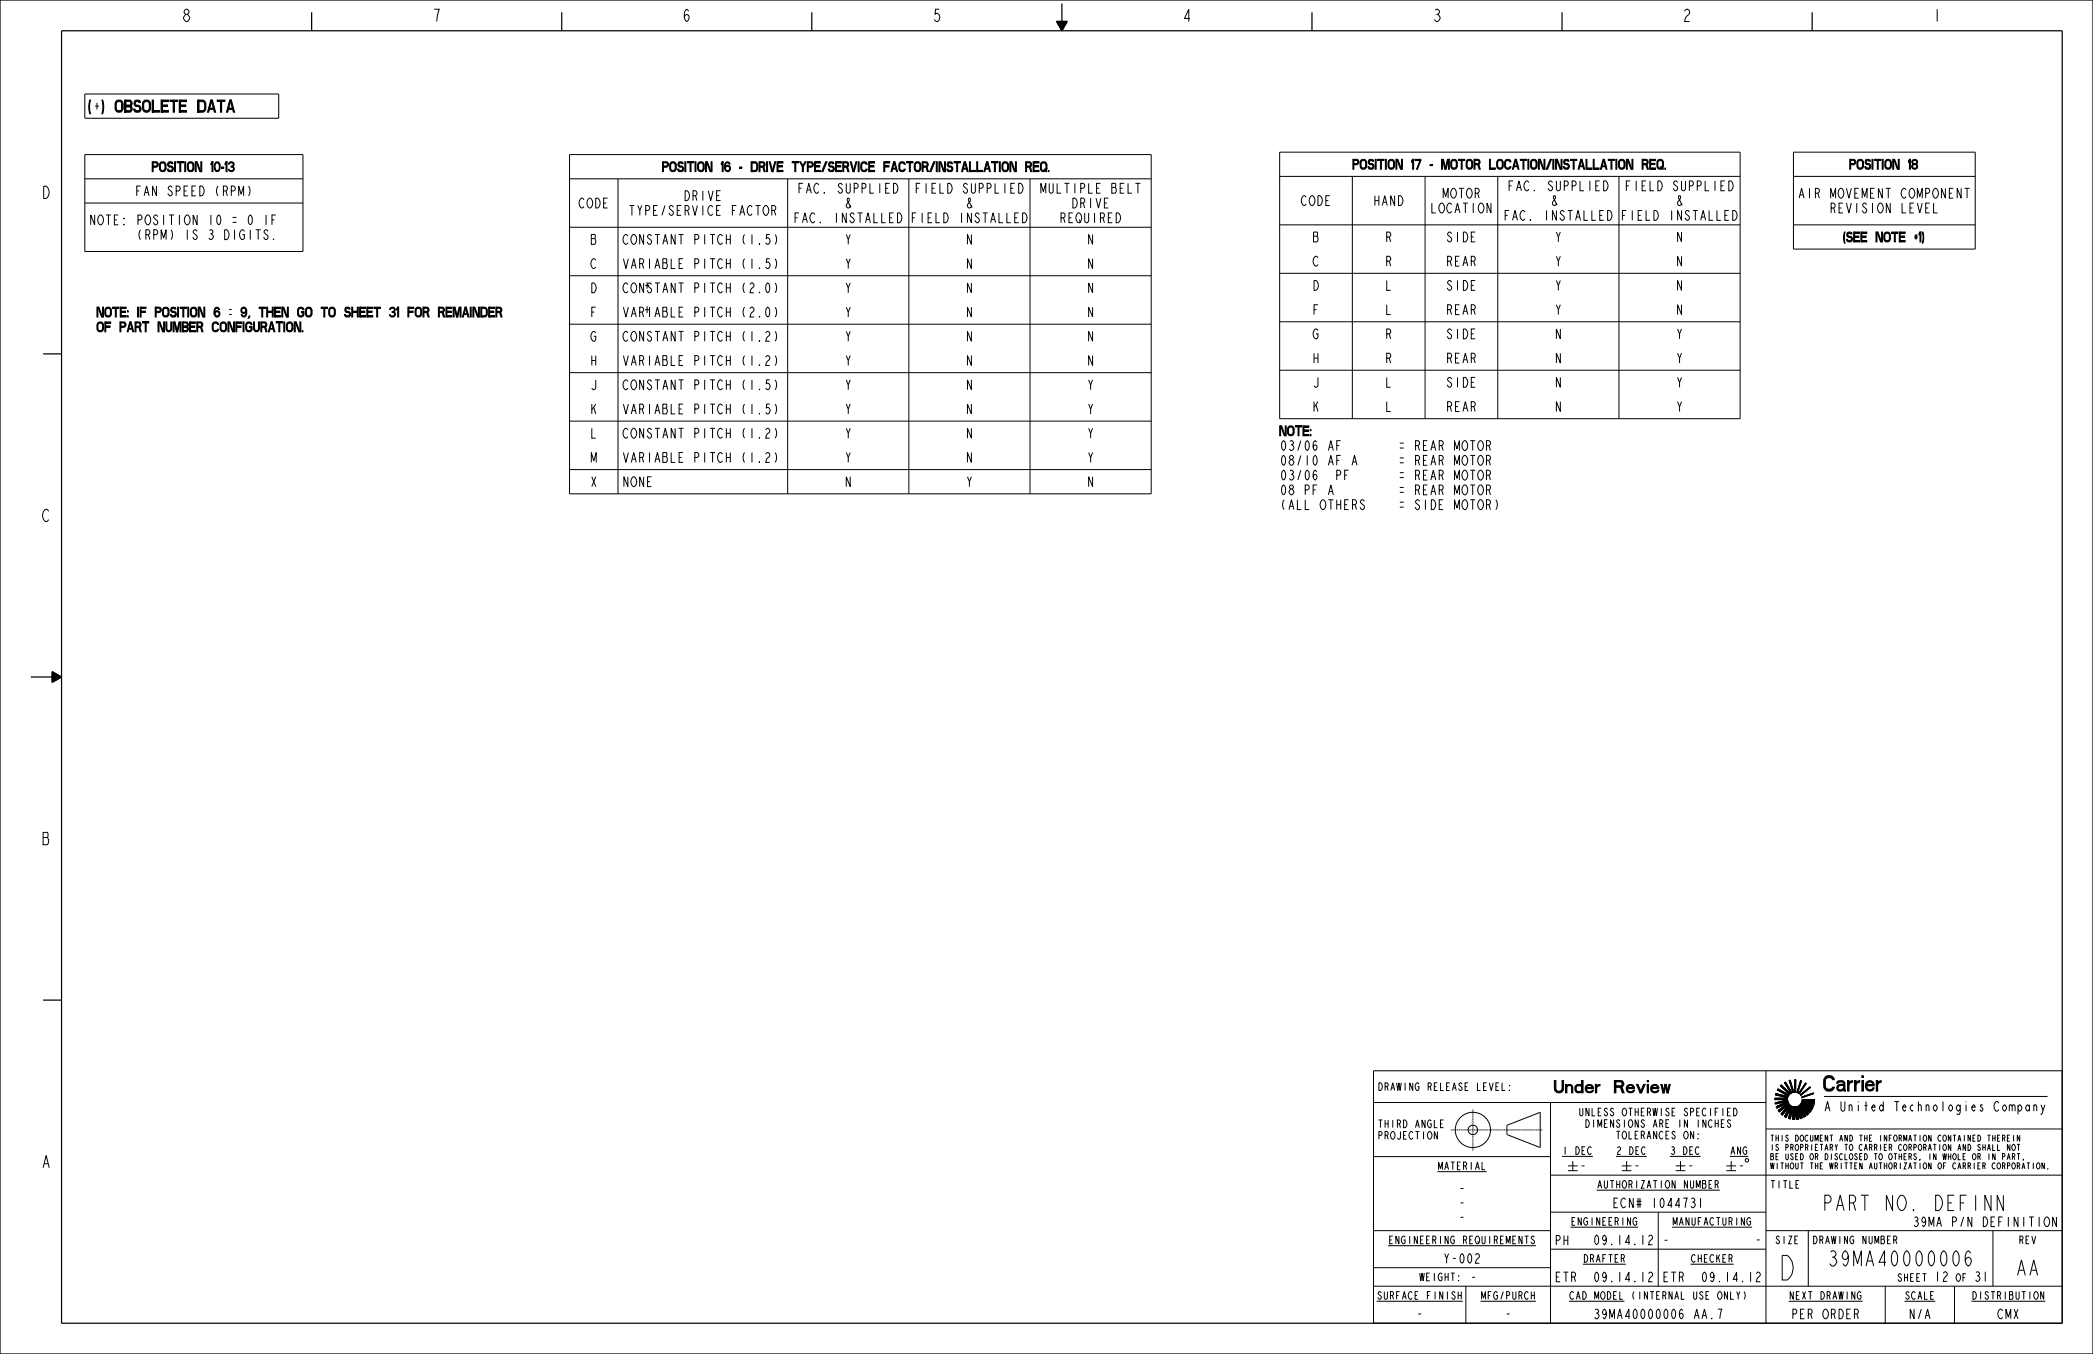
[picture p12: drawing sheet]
<svg xmlns="http://www.w3.org/2000/svg" width="864mm" height="559mm" viewBox="0 0 864 559" stroke-linecap="round" stroke-linejoin="round" font-family="sans-serif">
<defs><g id="words">
<text font-size="13.2" x="733.4" y="528.3">D</text>
<g font-size="8.3">
<text x="752.5" y="450.3">Carrier</text>
<text x="752.6" y="499.6">PART NO. DEFINN</text>
<text x="754.5" y="522.5">39MA40000006</text>
<text x="831.7" y="526.4">AA</text>
</g>
<g font-size="6.6">
<text x="75" y="8.9">8</text>
<text x="178.2" y="8.9">7</text>
<text x="281.4" y="8.9">6</text>
<text x="384.6" y="8.9">5</text>
<text x="487.8" y="8.9">4</text>
<text x="591" y="8.9">3</text>
<text x="694.1" y="8.9">2</text>
<text x="797.3" y="8.9">1</text>
<text x="17.1" y="81.9">D</text>
<text x="17.1" y="215.3">C</text>
<text x="17.1" y="348.6">B</text>
<text x="641.3" y="451">Under</text>
<text x="671.1" y="451">Review</text>
<text x="17.1" y="482">A</text>
</g>
<text font-size="6.5" x="36.6" y="46.3">( ) OBSOLETE DATA</text>
<g font-size="5.3">
<text x="38.4" y="45.8">+</text>
<text x="57.8" y="70.8">POSITION 10-13</text>
<text x="263.1" y="70.8">POSITION 16 - DRIVE TYPE/SERVICE FACTOR/INSTALLATION REQ.</text>
<text x="550.1" y="69.8">POSITION 17 - MOTOR LOCATION/INSTALLATION REQ.</text>
<text x="760.1" y="69.8">POSITION 18</text>
<text x="56.2" y="80.8">FAN SPEED (RPM)</text>
<text x="282.1" y="82.8">DRIVE</text>
<text x="329.4" y="79.7">FAC. SUPPLIED</text>
<text x="377.8" y="79.7">FIELD SUPPLIED</text>
<text x="429.4" y="79.7">MULTIPLE BELT</text>
<text x="595.1" y="81.8">MOTOR</text>
<text x="622.4" y="78.7">FAC. SUPPLIED</text>
<text x="670.8" y="78.7">FIELD SUPPLIED</text>
<text x="742.6" y="81.8">AIR MOVEMENT COMPONENT</text>
<text x="238.7" y="85.8">CODE</text>
<text x="259.9" y="88.9">TYPE/SERVICE FACTOR</text>
<text x="348.4" y="85.8">&amp;</text>
<text x="398.4" y="85.8">&amp;</text>
<text x="442.1" y="85.8">DRIVE</text>
<text x="536.7" y="84.8">CODE</text>
<text x="566.7" y="84.8">HAND</text>
<text x="590.3" y="87.9">LOCATION</text>
<text x="639.8" y="84.8">&amp;</text>
<text x="691.4" y="84.8">&amp;</text>
<text x="755.3" y="87.9">REVISION LEVEL</text>
<text x="36.6" y="92.8">NOTE: POSITION 10 = 0 IF</text>
<text x="327.8" y="91.9">FAC. INSTALLED</text>
<text x="376.2" y="91.9">FIELD INSTALLED</text>
<text x="437.3" y="91.9">REQUIRED</text>
<text x="620.8" y="90.9">FAC. INSTALLED</text>
<text x="669.2" y="90.9">FIELD INSTALLED</text>
<text x="55.6" y="98.9">(RPM) IS 3 DIGITS.</text>
<text x="243.4" y="100.8">B</text>
<text x="256.6" y="100.8">CONSTANT PITCH (1.5)</text>
<text x="348.4" y="100.8">Y</text>
<text x="398.4" y="100.8">N</text>
<text x="448.4" y="100.8">N</text>
<text x="541.4" y="99.8">B</text>
<text x="571.4" y="99.8">R</text>
<text x="596.7" y="99.8">SIDE</text>
<text x="641.4" y="99.8">Y</text>
<text x="691.4" y="99.8">N</text>
<text x="756.9" y="99.8">(SEE NOTE #1)</text>
<text x="243.4" y="110.8">C</text>
<text x="256.6" y="110.8">VARIABLE PITCH (1.5)</text>
<text x="348.4" y="110.8">Y</text>
<text x="398.4" y="110.8">N</text>
<text x="448.4" y="110.8">N</text>
<text x="541.4" y="109.8">C</text>
<text x="571.4" y="109.8">R</text>
<text x="596.7" y="109.8">REAR</text>
<text x="641.4" y="109.8">Y</text>
<text x="691.4" y="109.8">N</text>
<text x="265.4" y="119.8">+</text>
<text x="541.4" y="119.8">D</text>
<text x="571.4" y="119.8">L</text>
<text x="596.7" y="119.8">SIDE</text>
<text x="641.4" y="119.8">Y</text>
<text x="691.4" y="119.8">N</text>
<text x="243.4" y="120.8">D</text>
<text x="256.6" y="120.8">CONSTANT PITCH (2.0)</text>
<text x="348.4" y="120.8">Y</text>
<text x="398.4" y="120.8">N</text>
<text x="448.4" y="120.8">N</text>
<text x="40" y="130.8">NOTE: IF POSITION 6 = 9, THEN GO TO SHEET 31 FOR REMAINDER</text>
<text x="243.4" y="130.8">F</text>
<text x="256.6" y="130.8">VARIABLE PITCH (2.0)</text>
<text x="265.4" y="129.8">+</text>
<text x="348.4" y="130.8">Y</text>
<text x="398.4" y="130.8">N</text>
<text x="448.4" y="130.8">N</text>
<text x="541.4" y="129.8">F</text>
<text x="571.4" y="129.8">L</text>
<text x="596.7" y="129.8">REAR</text>
<text x="641.4" y="129.8">Y</text>
<text x="691.4" y="129.8">N</text>
<text x="40" y="136.9">OF PART NUMBER CONFIGURATION.</text>
<text x="243.4" y="140.8">G</text>
<text x="256.6" y="140.8">CONSTANT PITCH (1.2)</text>
<text x="348.4" y="140.8">Y</text>
<text x="398.4" y="140.8">N</text>
<text x="448.4" y="140.8">N</text>
<text x="541.4" y="139.8">G</text>
<text x="571.4" y="139.8">R</text>
<text x="596.7" y="139.8">SIDE</text>
<text x="641.4" y="139.8">N</text>
<text x="691.4" y="139.8">Y</text>
<text x="541.4" y="149.8">H</text>
<text x="571.4" y="149.8">R</text>
<text x="596.7" y="149.8">REAR</text>
<text x="641.4" y="149.8">N</text>
<text x="691.4" y="149.8">Y</text>
<text x="243.4" y="150.8">H</text>
<text x="256.6" y="150.8">VARIABLE PITCH (1.2)</text>
<text x="348.4" y="150.8">Y</text>
<text x="398.4" y="150.8">N</text>
<text x="448.4" y="150.8">N</text>
<text x="243.4" y="160.8">J</text>
<text x="256.6" y="160.8">CONSTANT PITCH (1.5)</text>
<text x="348.4" y="160.8">Y</text>
<text x="398.4" y="160.8">N</text>
<text x="448.4" y="160.8">Y</text>
<text x="541.4" y="159.8">J</text>
<text x="571.4" y="159.8">L</text>
<text x="596.7" y="159.8">SIDE</text>
<text x="641.4" y="159.8">N</text>
<text x="691.4" y="159.8">Y</text>
<text x="243.4" y="170.8">K</text>
<text x="256.6" y="170.8">VARIABLE PITCH (1.5)</text>
<text x="348.4" y="170.8">Y</text>
<text x="398.4" y="170.8">N</text>
<text x="448.4" y="170.8">Y</text>
<text x="541.4" y="169.8">K</text>
<text x="571.4" y="169.8">L</text>
<text x="596.7" y="169.8">REAR</text>
<text x="641.4" y="169.8">N</text>
<text x="691.4" y="169.8">Y</text>
<text x="528" y="179.8">NOTE:</text>
<text x="243.4" y="180.8">L</text>
<text x="256.6" y="180.8">CONSTANT PITCH (1.2)</text>
<text x="348.4" y="180.8">Y</text>
<text x="398.4" y="180.8">N</text>
<text x="448.4" y="180.8">Y</text>
<text x="528" y="185.9">03/06 AF</text>
<text x="575.5" y="185.9">= REAR MOTOR</text>
<text x="243.4" y="190.8">M</text>
<text x="256.6" y="190.8">VARIABLE PITCH (1.2)</text>
<text x="348.4" y="190.8">Y</text>
<text x="398.4" y="190.8">N</text>
<text x="448.4" y="190.8">Y</text>
<text x="528" y="192">08/10 AF A</text>
<text x="575.5" y="192">= REAR MOTOR</text>
<text x="243.4" y="200.8">X</text>
<text x="256.6" y="200.8">NONE</text>
<text x="348.4" y="200.8">N</text>
<text x="398.4" y="200.8">Y</text>
<text x="448.4" y="200.8">N</text>
<text x="528" y="198.1">03/06</text>
<text x="550.2" y="198.1">PF</text>
<text x="575.5" y="198.1">= REAR MOTOR</text>
<text x="528" y="204.2">08 PF A</text>
<text x="575.5" y="204.2">= REAR MOTOR</text>
<text x="528" y="210.3">(ALL OTHERS</text>
<text x="575.5" y="210.3">= SIDE MOTOR)</text>
</g>
<g font-size="5.2">
<text x="752.5" y="458.6">A United Technologies Company</text>
<text x="651.6" y="483.1">-</text>
<text x="673.9" y="483.1">-</text>
<text x="696.1" y="483.1">-</text>
<text x="717" y="483.1">-</text>
<text x="601.7" y="492.5">-</text>
<text x="601.7" y="498.4">-</text>
<text x="665.4" y="498.4">ECN# 1044731</text>
<text x="601.7" y="504.4">-</text>
<text x="790.5" y="506.2">39MA P/N DEFINITION</text>
<text x="641.3" y="513.9">PH</text>
<text x="657.9" y="513.7">09.14.12</text>
<text x="685.8" y="513.9">-</text>
<text x="724" y="513.7">-</text>
<text x="595.5" y="521.3">Y-002</text>
<text x="606.4" y="529.1">-</text>
<text x="641.3" y="529">ETR</text>
<text x="657.9" y="529">09.14.12</text>
<text x="685.8" y="529">ETR</text>
<text x="702.3" y="529">09.14.12</text>
<text x="798" y="528.8">12</text>
<text x="814.5" y="528.8">31</text>
<text x="584.2" y="544.3">-</text>
<text x="620.8" y="544.3">-</text>
<text x="657.7" y="544.3">39MA40000006</text>
<text x="698.6" y="544.3">AA.7</text>
<text x="739.3" y="544.3">PER ORDER</text>
<text x="787.5" y="544.3">N/A</text>
<text x="824" y="544.3">CMX</text>
</g>
<g font-size="4.1">
<text x="568.3" y="450.1">DRAWING RELEASE LEVEL:</text>
<text x="652" y="460.5">UNLESS OTHERWISE SPECIFIED</text>
<text x="568.3" y="465.4">THIRD ANGLE</text>
<text x="654.5" y="465.3">DIMENSIONS ARE IN INCHES</text>
<text x="568.3" y="470.1">PROJECTION</text>
<text x="666.9" y="470">TOLERANCES ON:</text>
<text x="644.7" y="476.4">1 DEC</text>
<text x="666.9" y="476.4">2 DEC</text>
<text x="689.1" y="476.4">3 DEC</text>
<text x="713.8" y="476.4">ANG</text>
<text x="593.3" y="482.7">MATERIAL</text>
<text x="659.4" y="490.4">AUTHORIZATION NUMBER</text>
<text x="730.2" y="490.4">TITLE</text>
<text x="648.4" y="505.7">ENGINEERING</text>
<text x="690.3" y="505.7">MANUFACTURING</text>
<text x="573.5" y="513.3">ENGINEERING REQUIREMENTS</text>
<text x="732.4" y="513.3">SIZE</text>
<text x="747.7" y="513.3">DRAWING NUMBER</text>
<text x="832.9" y="513.3">REV</text>
<text x="653.3" y="520.9">DRAFTER</text>
<text x="697.8" y="520.9">CHECKER</text>
<text x="585.9" y="528.6">WEIGHT:</text>
<text x="783" y="528.8">SHEET</text>
<text x="807" y="528.8">OF</text>
<text x="568.5" y="536.2">SURFACE FINISH</text>
<text x="611.2" y="536.2">MFG/PURCH</text>
<text x="647.7" y="536.2">CAD MODEL</text>
<text x="673.4" y="536.2">(INTERNAL USE ONLY)</text>
<text x="738.4" y="536.2">NEXT DRAWING</text>
<text x="786" y="536.2">SCALE</text>
<text x="813.8" y="536.2">DISTRIBUTION</text>
</g>
<g font-size="3.3">
<text x="730.2" y="471">THIS DOCUMENT AND THE INFORMATION CONTAINED THEREIN</text>
<text x="730.2" y="474.8">IS PROPRIETARY TO CARRIER CORPORATION AND SHALL NOT</text>
<text x="730.2" y="478.6">BE USED OR DISCLOSED TO OTHERS, IN WHOLE OR IN PART,</text>
<text x="730.2" y="482.4">WITHOUT THE WRITTEN AUTHORIZATION OF CARRIER CORPORATION.</text>
</g>
</g></defs>
<g fill="none" stroke="#000" stroke-width=".41">
<path d="M35 38.8h80v10h-80zM35 63.8h90v40h-90zM35 73.8h90M235 63.8h240v140h-240zM235 73.8h240M255 73.8v130M325 73.8v130M375 73.8v130M425 73.8v130M528 62.8h190v110h-190zM528 72.8h190M558 72.8v100"/>
<path d="M588 72.8v100M618 72.8v100M668 72.8v100M740 62.8h75v40h-75zM740 72.8h75M35 83.8h90M235 93.8h240M319.8 96.8a3.6 3.6 0 0 1 0 4M528 92.8h190M740 92.8h75M235 113.8h240M319.8 106.8a3.6 3.6 0 0 1 0 4"/>
<path d="M319.8 116.8a3.6 3.6 0 0 1 0 4M528 112.8h190M235 133.8h240M319.8 126.8a3.6 3.6 0 0 1 0 4M319.8 136.8a3.6 3.6 0 0 1 0 4M528 132.8h190M235 153.8h240M319.8 146.8a3.6 3.6 0 0 1 0 4M319.8 156.8a3.6 3.6 0 0 1 0 4M528 152.8h190M235 173.8h240M319.8 166.8a3.6 3.6 0 0 1 0 4"/>
<path d="M319.8 176.8a3.6 3.6 0 0 1 0 4M235 193.8h240M319.8 186.8a3.6 3.6 0 0 1 0 4M617.2 206.2a3.6 3.6 0 0 1 0 4.1M566.7 441.9h284.2v104.2h-284.2zM566.7 455h162M639.8 455v91.1M728.7 441.9v104.2M732.3 453.2h5.3l-5.3 .6zM732.3 453.2h5.3l-.1 .6h-5.2zM732.3 453.8l5.3-.6-.1 .6zM732.4 455.2l5.1-.6-5 1z"/>
<path d="M732.4 455.2l5.2-1.3-.1 .7zM732.4 455.2l5.2-1.3a3 3 0 0 0 3 3 3 3 0 0 0 3-3.1h5.1l-.1 1.2h-2.1l2.1 .4-.3 1.1-2.5-.5 2.3 .9-.4 1-2.8-1.2 2.4 1.7-.5 .7-2.7-1.7 2.2 2.2-.7 .6-2.4-2.3 1.9 2.7-.8 .5-2-2.9 1.4 3.2-.9 .3-1.4-3.4 .7 3.5-.8 .2-.8-3.7v3.7h-.8v-4.5l-1 4.3-.7-.2 1-4.6-2 4.2-.7-.4 2.1-4.3-3 3.7-.5-.5 3.1-3.9-3.9 3.1-.4-.5 4-3.2-4.5 2.2-.3-.6 4.6-2.2-5 1zM732.6 451.8l5.2 .8-.2 .5zM732.7 451.3l5.1 1.3-5.2-.8zM732.7 451.3l5.1 1.3-.2 .5-5-1.3zM732.9 456.8l4.6-2.2 .2 .2zM732.9 456.8l4.8-2v.4zM732.9 456.8l4.8-1.6-4.5 2.2zM733.4 449.8l4.8 2.1-.3 .4zM733.6 449.4l4.6 2.5-4.8-2.1zM733.6 449.4l4.6 2.5-.3 .4-4.5-2.5zM733.7 458.4l4.4-2.8z"/>
<path d="M733.7 458.4l4.3-2.6-3.9 3.1zM733.7 458.4l4-3.2 .4 .4zM734.6 448.1l4.1 3.3-.3 .3zM734.9 459.7l3.5-3.2-3 3.7zM735 447.8l3.7 3.6-4.1-3.3zM735 447.8l3.7 3.6-.3 .3-3.8-3.6zM736.3 446.8l.4-.2 2.7 4.4zM736.3 446.8l3.1 4.2-.4 .2zM736.3 446.8l.4-.2 2.7 4.4-.4 .2zM737.6 453.9l.1 .9-.2-.2zM737.7 454.8l.4 .8-.4-.4zM738 455.8l.4 .7-3.5 3.2z"/>
<path d="M738 455.8l.8 .5-.4 .2zM738.1 455.6l.7 .7-.8-.5zM738.3 445.9l.4-.1 1.4 5zM738.3 445.9l1.8 4.9-.3 .1zM738.3 445.9l.4-.1 1.4 5-.3 .1zM738.4 456.5l1.3 .2-.7 .3zM738.4 456.5l.6 .5-2.7 3.8zM738.4 456.5l.4-.2 .9 .4zM739 457l5.9-.3-.8 .7zM739 457l-2 4.2-.7-.4zM739 457l5.9-.3zM739 457l1.6-.1z"/>
<path d="M739 456.8h5.9M739 457l.7 .5-1.7 4.1zM739 457l5.1 .4-4.4 .1zM739.7 457.5l3.5 .4-2.7 .4zM739.7 457.5l4.4-.1-.9 .5zM739.7 457.5l-1 4.3-.7-.2zM739.7 457.5l.8 .8-.8 3.7zM740.5 458.3h.9l.7 3.5zM740.5 458.3l1.8-.1zM740.5 458.3l1.6 3.5-.8 .2zM740.5 458.3v3.7h-.8zM740.5 445.6h.4l-.4 5.2z"/>
<path d="M740.5 445.6h.4v5.2h-.4zM740.5 458.3l2.7-.4zM740.6 456.9l4.3-.2zM740.6 456.8h4.3M740.7 445.6v5.2M740.9 445.6v5.2h-.4zM741.4 458.3l.9-.1 1.4 3.2zM741.4 458.3l2.3 3.1-.9 .3zM741.5 456.7l.9-.4 2.5 .4zM742.3 458.2l.9-.3 1.9 2.7zM742.3 458.2l2.8 2.4-.8 .5zM742.4 456.3l3.4-.3-.9 .7z"/>
<path d="M742.9 451.9l3.9-3.4 .2 .3-4 3.3zM742.9 451.9l3.9-3.4 .2 .3zM742.9 451.9l4.1-3.1-4 3.3zM742.9 446l.4 .1-1.5 4.9-.4-.1zM742.9 446l.4 .1-1.9 4.8zM743 455.6l3.5-.6 2.1 .4zM743 455.6l5.6-.2-2.8 .6zM743 455.6l2.8 .4-3.4 .3zM743.2 457.9l3.1 1.7-.7 .6zM743.2 457.9l.9-.5 2.2 2.2zM743.3 446.1l-1.5 4.9-.4-.1zM743.4 452.8l4.8-1.7 .1 .2-4.8 1.8z"/>
<path d="M743.4 452.8l4.8-1.7 .1 .2zM743.4 452.8l4.9-1.5-4.8 1.8zM743.5 454.7l3 .3-3.5 .6zM743.5 454.7l5.2-.9-2.2 1.2zM743.6 453.8h5.1l-5.2 .9zM744.1 457.4l.8-.7 2.4 1.7zM744.1 457.4l3.2 1-.5 .7zM744.9 456.7l.9-.7 2.3 .9zM744.9 456.7l3.2 .2-.4 1zM745 446.9l.3 .2-2.9 4.4-.2-.2zM745 446.9l.3 .2-3.1 4.2zM745.3 447.1l-2.9 4.4-.2-.2z"/>
<path d="M745.8 456l2.8-.6-.3 1.1zM746.5 455l2.2-1.2-.1 1.2zM752.6 452.5h92.3M566.7 477.3h73.1M621.8 464.4l13.7-5.3v14.5l-13.7-5.4zM728.7 465.9h122.2M639.8 485h211.1M566.7 507.9h73.1M639.8 500.3h88.9M639.8 515.5h88.9M684.2 500.3v30.5M728.7 507.9h122.2"/>
<path d="M746.1 507.9v22.9M822.3 507.9v22.9M566.7 523.2h73.1M566.7 530.8h284.2M604.8 530.8v15.3M777.9 530.8v15.3M806.4 530.8v15.3"/>
<circle cx="607.7" cy="466.3" r="7.3"/>
<circle cx="607.7" cy="466.3" r="1.94"/>
</g>
<g fill="#000">
<path d="M732.3 453.2h5.3l-5.3 .6zM732.4 455.2l5.2-1.3-.1 .7zM732.7 451.3l5.1 1.3-5.2-.8zM732.9 456.8l4.6-2.2 .2 .2zM733.6 449.4l4.6 2.5-4.8-2.1zM733.7 458.4l4-3.2 .4 .4zM738 455.8l.4 .7-3.5 3.2zM735 447.8l3.7 3.6-4.1-3.3zM736.3 446.8l.4-.2 2.7 4.4zM732.4 455.2l5.1-.6-5 1zM732.3 453.8l5.3-.6-.1 .6zM737.6 453.9l.1 .9-.2-.2z"/>
<path d="M732.6 451.8l5.2 .8-.2 .5zM732.9 456.8l4.8-2v.4zM732.9 456.8l4.8-1.6-4.5 2.2zM737.7 454.8l.4 .8-.4-.4zM733.4 449.8l4.8 2.1-.3 .4zM733.7 458.4l4.4-2.8zM733.7 458.4l4.3-2.6-3.9 3.1zM738.1 455.6l.7 .7-.8-.5zM734.6 448.1l4.1 3.3-.3 .3zM734.9 459.7l3.5-3.2-3 3.7zM738.3 445.9l.4-.1 1.4 5zM738.4 456.5l.4-.2 .9 .4z"/>
<path d="M738 455.8l.8 .5-.4 .2zM736.3 446.8l3.1 4.2-.4 .2zM739 457l5.9-.3-.8 .7zM739 457l-2 4.2-.7-.4zM738.4 456.5l1.3 .2-.7 .3zM739.7 457.5l4.4-.1-.9 .5zM739.7 457.5l-1 4.3-.7-.2zM738.3 445.9l1.8 4.9-.3 .1zM740.5 458.3v3.7h-.8zM739 457l1.6-.1zM742.9 446l.4 .1-1.9 4.8zM740.5 458.3h.9l.7 3.5z"/>
<path d="M740.5 458.3l1.8-.1zM745 446.9l.3 .2-3.1 4.2zM741.4 458.3l.9-.1 1.4 3.2zM740.5 458.3l2.7-.4zM743 455.6l2.8 .4-3.4 .3zM742.4 456.3l3.4-.3-.9 .7zM742.9 451.9l3.9-3.4 .2 .3zM743.5 454.7l3 .3-3.5 .6zM743 455.6l5.6-.2-2.8 .6zM742.3 458.2l.9-.3 1.9 2.7zM739.7 457.5l3.5 .4-2.7 .4zM743.3 446.1l-1.5 4.9-.4-.1z"/>
<path d="M743.4 452.8l4.8-1.7 .1 .2zM743.5 454.7l5.2-.9-2.2 1.2zM743.6 453.8h5.1l-5.2 .9zM743.2 457.9l.9-.5 2.2 2.2zM739 457l5.1 .4-4.4 .1zM744.1 457.4l.8-.7 2.4 1.7zM745.3 447.1l-2.9 4.4-.2-.2zM744.9 456.7l.9-.7 2.3 .9zM744.1 457.4l3.2 1-.5 .7zM742.9 451.9l4.1-3.1-4 3.3zM744.9 456.7l3.2 .2-.4 1zM743.4 452.8l4.9-1.5-4.8 1.8z"/>
<path d="M743 455.6l3.5-.6 2.1 .4zM745.8 456l2.8-.6-.3 1.1zM746.5 455l2.2-1.2-.1 1.2zM738.4 456.5l.6 .5-2.7 3.8zM739 457l.7 .5-1.7 4.1zM739.7 457.5l.8 .8-.8 3.7zM740.5 458.3l1.6 3.5-.8 .2zM741.4 458.3l2.3 3.1-.9 .3zM742.3 458.2l2.8 2.4-.8 .5zM743.2 457.9l3.1 1.7-.7 .6z"/>
</g>
<path d="M741.5 456.5h3.4" fill="none" stroke="#000" stroke-width=".44"/>
<path d="M607.7 457.7v17.4M598.6 466.3h37.8" fill="none" stroke="#000" stroke-width=".41" stroke-dasharray=".1 .1 .4 .1" stroke-linecap="butt"/>
<g fill="none" stroke="#000" stroke-width=".51">
<path d="M0 0h863.6v558.8h-863.6zM25.4 12.7h825.5v533.4h-825.5zM128.6 5.1v7.6M231.8 5.1v7.6M335 5.1v7.6M435.9 8.8h4.5l-2.2 3.9zM436 8.9h4.3l-2.1 3.6zM436.2 9h3.9l-1.9 3.4M436.3 9h3.7l-1.8 3.2zM436.6 9.2l1.6 2.7 1.5-2.7M436.7 9.3h2.9l-1.4 2.4M436.9 9.4h2.5l-1.2 2.2z"/>
<path d="M437.2 9.5l1 1.7 .9-1.7M437.3 9.6h1.7l-.8 1.5zM437.4 9.7h1.5l-.7 1.2M437.6 9.8h1.1l-.5 1zM437.9 9.9l.3 .5 .2-.5M438 10h.3l-.1 .3M438.2 1.4v11.3M438.6 9.9h-.9l.5 .7M439.3 9.5h-2.3l1.2 1.9M439.8 9.1h-3.3l1.7 3M541.3 5.1v7.6M644.5 5.1v7.6"/>
<path d="M747.7 5.1v7.6M17.8 146.1h7.6M12.7 279.4h12.7M21.5 277.1l3.9 2.3-3.9 2.2zM21.7 277.4l3.4 2-3.4 2zM21.7 277.6v3.6l3.2-1.8M21.8 277.7l3 1.7-3 1.7zM21.9 277.8l2.7 1.6M22 278l2.4 1.4-2.4 1.4zM22.1 278.1v2.6l2.2-1.3M22.1 278.3l2 1.1-2 1.1zM22.2 278.4l1.7 1-1.7 1z"/>
<path d="M22.3 278.6l1.5 .8-1.5 .8M22.4 278.7l1.2 .7-1.2 .7zM22.5 278.8v1.2l1-.6M22.6 279l.7 .4-.7 .4zM22.6 279.1l.5 .3-.5 .3M22.7 279.3l.3 .1-.3 .1zM25.2 279.4l-3.6-2.1v4.2M17.8 412.8h7.6"/>
</g>
<!-- layer: NOTES3D -->
<path d="M666.7 445.9h2a1.41 1.41 0 0 1 1.3 1.4 1.41 1.41 0 0 1-1.3 1.4h-2v-.6h2l.6-.7-.1-.5-.5-.4h-2zM668.4 448.4h.8l.9 2.6h-.7z" fill="#000"/>
<g fill="none" stroke="#000" stroke-width=".41">
<path d="M666.7 445.9h2a1.41 1.41 0 0 1 1.3 1.4 1.41 1.41 0 0 1-1.3 1.4h-2v-.6h2l.6-.7-.1-.5-.5-.4h-2zM668.4 448.4h.8l.9 2.6h-.7zM644.5 477.2h12.7M649 479.2v3.9M666.7 477.2h12.7M671.2 479.2v3.9M689 477.2h12.7M693.4 479.2v3.9M713.7 477.2h7.7M714.3 479.2v3.9M720.5 478.2h.6l.4 .3v.7l-.4 .3h-.6l-.4-.3v-.7zM832.2 472.3h1.3"/>
<path d="M832.9 472.3v2.5M833.4 468.5v2.5l-1-2.5v2.5M834.9 478.6l-.1-.2-.2 .7M593.1 483.5h20.3M647 481.2h3.9M647 483.1h3.9M658.8 491.2h50.8M669.2 481.2h4M669.2 483.1h4M691.4 481.2h4M691.4 483.1h4M712.3 481.2h4"/>
<path d="M712.3 483.1h4M844.9 482.2l.2 .2zM572.8 514.1h60.9M648 506.5h28M689.9 506.5h33M568 537h35.6M610.9 537h22.8M647.4 537h22.8M653.1 521.7h17.8M697.5 521.7h17.8M738 537h30.5M785.8 537h12.7"/>
<path d="M813.4 537h30.5"/>
</g>
<use href="#words"/>
</svg>
